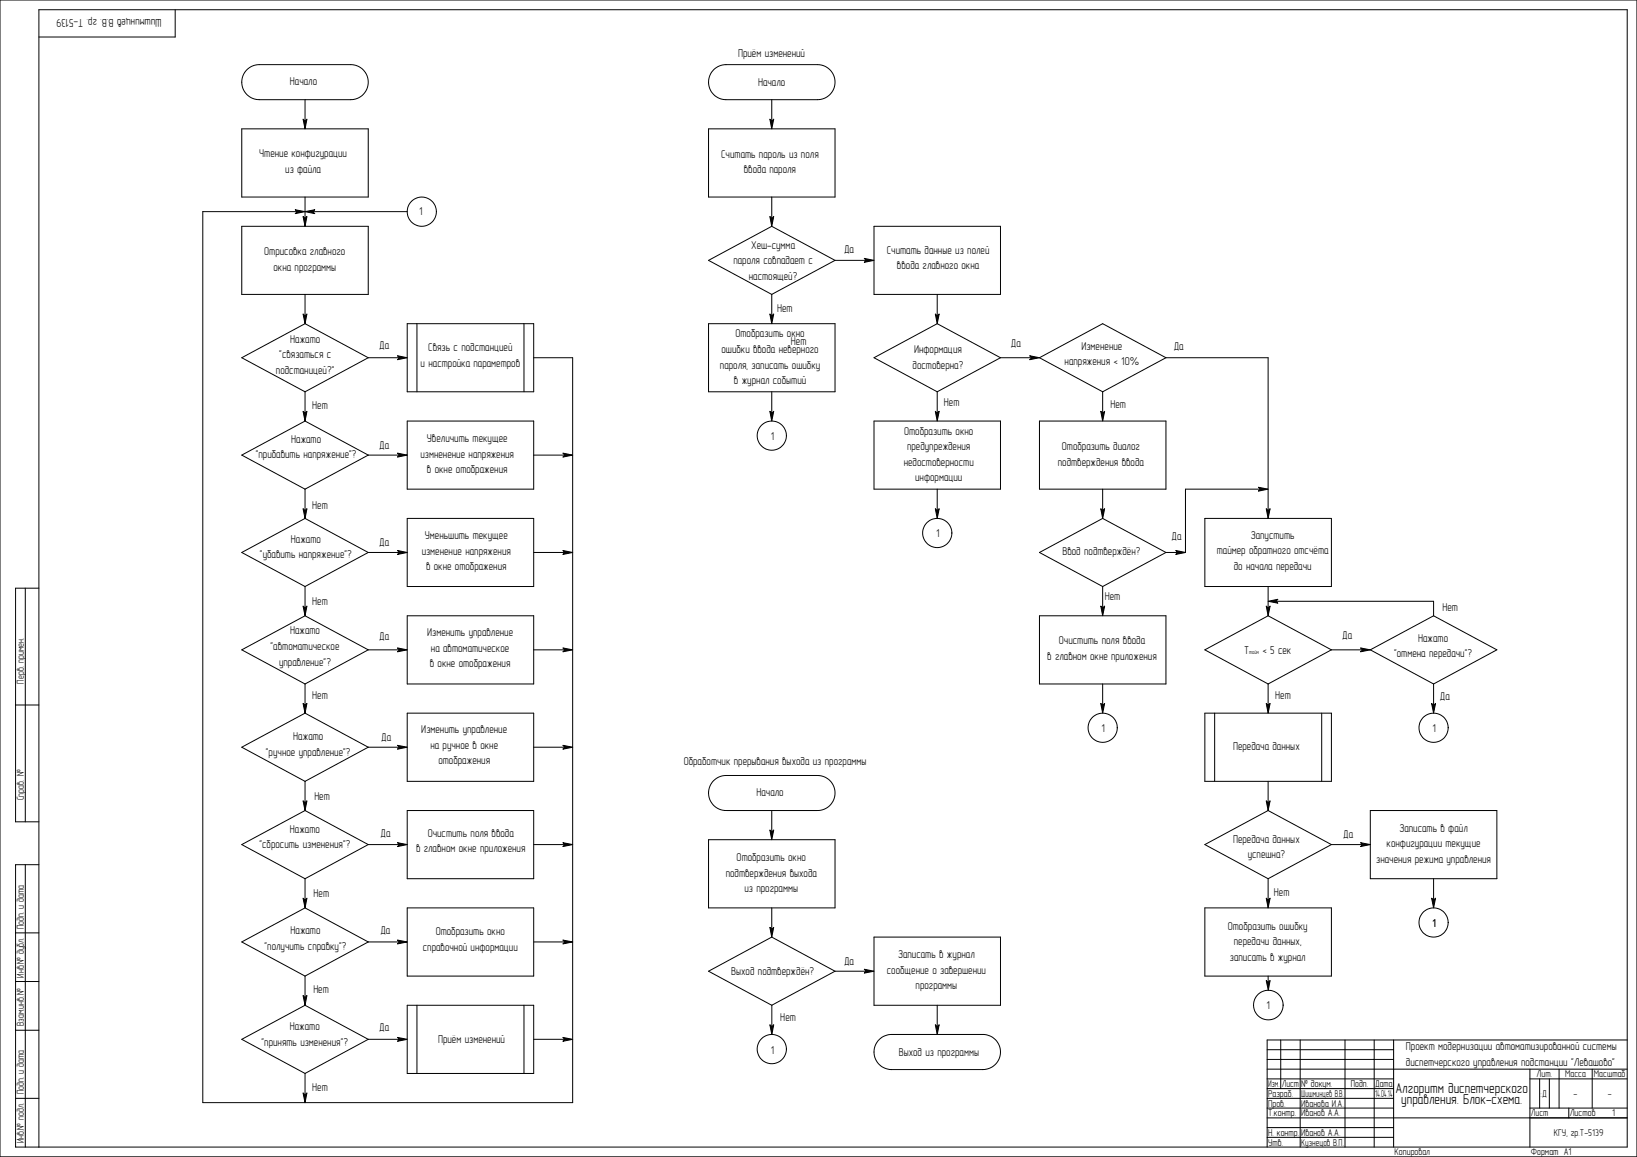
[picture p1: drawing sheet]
<svg xmlns="http://www.w3.org/2000/svg" width="841mm" height="594mm" viewBox="0 0 841 594" stroke-linecap="round" stroke-linejoin="round" font-family="sans-serif">
<defs><g id="words">
<g font-size="6.4">
<text x="717" y="561">Алгоритм диспетчерского</text>
<text x="720" y="567">управления. Блок-схема.</text>
</g>
<g font-size="5.1">
<text x="83" y="10" transform="rotate(180 83 10)">Шишминцев В.В. гр. Т-5139</text>
<text x="379" y="29">Приём изменений</text>
<text x="149" y="44">Начало</text>
<text x="389" y="44">Начало</text>
<text x="133" y="81">Чтение конфигурации</text>
<text x="371" y="81">Считать пароль из поля</text>
<text x="147" y="89">из файла</text>
<text x="382" y="89">ввода пароля</text>
<text x="215" y="110">1</text>
<text x="136" y="131">Отрисовка главного</text>
<text x="386" y="128">Хеш-сумма</text>
<text x="434" y="130">Да</text>
<text x="456" y="130">Считать данные из полей</text>
<text x="377" y="136">пароля совпадает с</text>
<text x="141" y="139">окна программы</text>
<text x="385" y="144">настоящей?</text>
<text x="461" y="138">ввода главного окна</text>
<text x="399" y="160">Нет</text>
<text x="378" y="173">Отобразить окно</text>
<text x="149" y="176">Нажато</text>
<text x="195" y="179">Да</text>
<text x="406" y="177">Нет</text>
<text x="519" y="178">Да</text>
<text x="556" y="180">Изменение</text>
<text x="603" y="180">Да</text>
<text x="143" y="184">&quot;связаться с</text>
<text x="220" y="180">Связь с подстанцией</text>
<text x="371" y="181">ошибки ввода неверного</text>
<text x="470" y="181">Информация</text>
<text x="216" y="188">и настройка параметров</text>
<text x="370" y="189">пароля, записать ошибку</text>
<text x="469" y="189">достоверна?</text>
<text x="547" y="188">напряжения &lt; 10%</text>
<text x="142" y="192">подстаницей?&quot;</text>
<text x="377" y="197">в журнал событий</text>
<text x="160" y="210">Нет</text>
<text x="485" y="208">Нет</text>
<text x="570" y="209">Нет</text>
<text x="150" y="227">Нажато</text>
<text x="219" y="227">Увеличить текущее</text>
<text x="396" y="226">1</text>
<text x="465" y="223">Отобразить окно</text>
<text x="195" y="231">Да</text>
<text x="466" y="231">предупреждения</text>
<text x="546" y="231">Отобразить диалог</text>
<text x="131" y="235">&quot;прибавить напряжение&quot;?</text>
<text x="216" y="235">измненение напряжения</text>
<text x="464" y="239">недостоверности</text>
<text x="543" y="239">подтверждения ввода</text>
<text x="219" y="243">в окне отображения</text>
<text x="470" y="247">информации</text>
<text x="160" y="261">Нет</text>
<text x="481" y="276">1</text>
<text x="149" y="279">Нажато</text>
<text x="195" y="280">Да</text>
<text x="218" y="277">Уменьшить текущее</text>
<text x="602" y="277">Да</text>
<text x="643" y="277">Запустить</text>
<text x="134" y="287">&quot;убавить напряжение&quot;?</text>
<text x="217" y="285">изменение напряжения</text>
<text x="546" y="285">Ввод подтверждён?</text>
<text x="625" y="285">таймер обратного отсчёта</text>
<text x="219" y="293">в окне отображения</text>
<text x="634" y="293">до начала передачи</text>
<text x="160" y="311">Нет</text>
<text x="568" y="308">Нет</text>
<text x="741" y="314">Нет</text>
<text x="149" y="326">Нажато</text>
<text x="195" y="328">Да</text>
<text x="219" y="327">Изменить управление</text>
<text x="690" y="328">Да</text>
<text x="729" y="329">Нажато</text>
<text x="139" y="334">&quot;автоматическое</text>
<text x="221" y="335">на автоматическое</text>
<text x="544" y="331">Очистить поля ввода</text>
<text x="639" y="336">T</text>
<text x="649" y="336">&lt; 5 сек</text>
<text x="143" y="342">управление&quot;?</text>
<text x="538" y="339">в главном окне приложения</text>
<text x="716" y="337">&quot;отмена передачи&quot;?</text>
<text x="221" y="343">в окне отображения</text>
<text x="160" y="359">Нет</text>
<text x="655" y="359">Нет</text>
<text x="740" y="359">Да</text>
<text x="216" y="376">Изменить управление</text>
<text x="566" y="376">1</text>
<text x="736" y="376">1</text>
<text x="151" y="380">Нажато</text>
<text x="196" y="380">Да</text>
<text x="137" y="388">&quot;ручное управление&quot;?</text>
<text x="221" y="384">на ручное в окне</text>
<text x="633" y="385">Передача данных</text>
<text x="225" y="392">отображения</text>
<text x="351" y="393">Обработчик прерывания выхода из программы</text>
<text x="162" y="411">Нет</text>
<text x="389" y="409">Начало</text>
<text x="149" y="428">Нажато</text>
<text x="196" y="430">Да</text>
<text x="220" y="430">Очистить поля ввода</text>
<text x="690" y="430">Да</text>
<text x="719" y="427">Записать в файл</text>
<text x="133" y="436">&quot;сбросить изменения&quot;?</text>
<text x="214" y="438">в главном окне приложения</text>
<text x="633" y="433">Передача данных</text>
<text x="712" y="435">конфигурации текущие</text>
<text x="378" y="442">Отобразить окно</text>
<text x="641" y="441">успешна?</text>
<text x="707" y="443">значения режима управления</text>
<text x="373" y="450">подтверждения выхода</text>
<text x="161" y="460">Нет</text>
<text x="382" y="458">из программы</text>
<text x="654" y="460">Нет</text>
<text x="149" y="480">Нажато</text>
<text x="195" y="480">Да</text>
<text x="631" y="477">Отобразить ошибку</text>
<text x="736" y="476">1</text>
<text x="224" y="480">Отобразить окно</text>
<text x="634" y="485">передачи данных,</text>
<text x="136" y="488">&quot;получить справку&quot;?</text>
<text x="217" y="488">справочной информации</text>
<text x="461" y="492">Записать в журнал</text>
<text x="434" y="495">Да</text>
<text x="632" y="493">записать в журнал</text>
<text x="376" y="500">Выход подтверждён?</text>
<text x="456" y="500">сообщение о завершении</text>
<text x="470" y="508">программы</text>
<text x="161" y="510">Нет</text>
<text x="651" y="518">1</text>
<text x="401" y="524">Нет</text>
<text x="149" y="529">Нажато</text>
<text x="195" y="530">Да</text>
<text x="134" y="537">&quot;принять изменения&quot;?</text>
<text x="225" y="536">Приём изменений</text>
<text x="722" y="539">Проект модернизации автоматизированной системы</text>
<text x="396" y="541">1</text>
<text x="462" y="542">Выход из программы</text>
<text x="722" y="547">диспетчерского управления подстанции &quot;Левашово&quot;</text>
<text x="160" y="560">Нет</text>
</g>
<g font-size="4.5">
<text x="12" y="351" transform="rotate(-90 12 351)">Перв. примен.</text>
<text x="12" y="411" transform="rotate(-90 12 411)">Справ. №</text>
<text x="12" y="477" transform="rotate(-90 12 477)">Подп. и дата</text>
<text x="12" y="502" transform="rotate(-90 12 502)">Инв.№ дубл.</text>
<text x="12" y="527" transform="rotate(-90 12 527)">Взам.инв.№</text>
<text x="789" y="553">Лит.</text>
<text x="804" y="553">Масса</text>
<text x="819" y="553">Масштаб</text>
<text x="12" y="562" transform="rotate(-90 12 562)">Подп. и дата</text>
<text x="652" y="558">Изм.</text>
<text x="652" y="563">Разраб.</text>
<text x="658" y="558">Лист</text>
<text x="668" y="558">№ докум.</text>
<text x="668" y="563">Шишминцев В.В.</text>
<text x="694" y="558">Подп.</text>
<text x="706" y="563">14.04.14</text>
<text x="706" y="558">Дата</text>
<text x="792" y="563">:Д</text>
<text x="808" y="563">-</text>
<text x="826" y="563">-</text>
<text x="652" y="568">Пров.</text>
<text x="668" y="568">Иванова И.А.</text>
<text x="652" y="573">Т.контр.</text>
<text x="668" y="573">Иванов А.А.</text>
<text x="787" y="573">Лист</text>
<text x="806" y="573">Листов</text>
<text x="828" y="573">1</text>
<text x="12" y="587" transform="rotate(-90 12 587)">Инв.№ подл.</text>
<text x="652" y="583">Н. контр.</text>
<text x="668" y="583">Иванов А.А.</text>
<text x="798" y="583">КГУ, гр.Т-5139</text>
<text x="652" y="588">Утв.</text>
<text x="668" y="588">Кузнецов В.П.</text>
<text x="716" y="593">Копировал</text>
<text x="787" y="593">Формат A1</text>
</g>
<text font-size="2.6" x="642" y="336">тайм</text>
</g></defs>
<g fill="none" stroke="#000" stroke-width=".51">
<path d="M0 0h841v594h-841zM90 5v14h-70M127 36a9 9 0 0 1 6-3h47a9 9 0 0 1 9 9 9 9 0 0 1-9 9h-47a9 9 0 0 1-8-5 9 9 0 0 1 2-10zM367 36a9 9 0 0 1 6-3h47a9 9 0 0 1 9 9 9 9 0 0 1-9 9h-47a9 9 0 0 1-8-5 9 9 0 0 1 2-10zM157 51v11M396 51v11M124 66h65v35h-65zM156 61l1 1 1-1-1 5zM364 66h65v35h-65zM396 61v1l2-1-2 5zM124 116h65v35h-65zM152 108l5 1-5 1 1-1z"/>
<path d="M153 109h-49v457h190v-382h-20M156 111l1 1 1-1-1 5zM157 109l5-1-1 1 1 1zM157 101v11M161 109h48M396 111v1l2-1-2 5zM396 101v11M449 116h65v35h-65zM429 134l-33-18-32 18 32 17M429 134l-33 17M429 134h16M444 133l5 1-5 1 1-1z"/>
<path d="M157 151v11M396 151v11M481 151v11M156 161l1 1 1-1-1 5zM209 166h65v35h-65zM214 166v35M269 166v35M364 166h65v35h-65zM396 161v1l2-1-2 5zM481 161v1l2-1-2 5zM189 184l-32-18-33 18 33 17M189 184l-32 17"/>
<path d="M189 184h16M204 183l5 1-5 1 1-1zM514 184h16M514 184l-33-18-32 18 32 17M514 184l-33 17M529 183l5 1-5 1 1-1zM599 184h53v78M599 184l-32-18-33 18 33 17M599 184l-32 17M156 211l1 1 1-1-1 5zM157 201v11M209 216h65v35h-65z"/>
<path d="M396 211v1l2-1-2 5zM396 201v11M449 216h65v35h-65zM481 211v1l2-1-2 5zM481 201v11M534 216h65v35h-65zM566 211l1 1 1-1-1 5zM567 201v11M189 234l-32-18-33 18 33 17M189 234l-32 17M189 234h16M204 233l5 1-5 1 1-1z"/>
<path d="M274 234h16M289 233l5 1-5 1 1-1zM157 251v11M481 251v11M567 251v11M647 250l5 1-5 1 1-1zM648 251h-39v33M156 261l1 1 1-1-1 5zM209 266h65v35h-65zM481 261v1l2-1-2 5zM566 261l1 1 1-1-1 5zM619 266h65v35h-65z"/>
<path d="M651 261l1 1 1-1-1 5zM189 284l-32-18-33 18 33 17M189 284l-32 17M189 284h16M204 283l5 1-5 1 1-1zM274 284h16M289 283l5 1-5 1 1-1zM599 284h6M599 284l-32-18-33 18 33 17M599 284l-32 17M604 283l5 1-5 1 1-1zM13 302v120"/>
<path d="M20 302h-12v120h12M156 311l1 1 1-1-1 5zM157 301v11M209 316h65v35h-65zM534 316h65v35h-65zM566 311l1 1 1-1-1 5zM567 301v11M651 311l1 1 1-1-1 5zM652 309l5-1-1 1 1 1zM652 301v11M656 309h81v7M737 316l-33 18 33 17"/>
<path d="M737 316l32 18-32 17M189 334l-32-18-33 18 33 17M189 334l-32 17M189 334h16M204 333l5 1-5 1 1-1zM274 334h16M289 333l5 1-5 1 1-1zM684 334h16M684 334l-32-18-33 18 33 17M684 334l-32 17M699 333l5 1-5 1 1-1zM157 351v11"/>
<path d="M567 351v11M652 351v11M737 351v11M8 362h12M156 361l1 1 1-1-1 5zM209 366h65v35h-65zM566 361l1 1 1-1-1 5zM619 366h65v35h-65zM624 366v35M651 361l1 1 1-1-1 5zM679 366v35M735 361l2 1 1-1-1 5z"/>
<path d="M189 384l-32-18-33 18 33 17M189 384l-32 17M189 384h16M204 383l5 1-5 1 1-1zM274 384h16M289 383l5 1-5 1 1-1zM156 411l1 1 1-1-1 5zM157 401v11M209 416h65v35h-65zM367 401a9 9 0 0 1 6-3h47a9 9 0 0 1 9 9 9 9 0 0 1-9 9h-47a9 9 0 0 1-8-5 9 9 0 0 1 2-10zM396 416v11M651 411l1 1 1-1-1 5z"/>
<path d="M652 401v11M704 416h65v35h-65zM189 434l-32-18-33 18 33 17M189 434l-32 17M189 434h16M204 433l5 1-5 1 1-1zM274 434h16M289 433l5 1-5 1 1-1zM364 431h65v35h-65zM396 426v1l2-1-2 5zM684 434h16M684 434l-32-18-33 18 33 17"/>
<path d="M684 434l-32 17M699 433l5 1-5 1 1-1zM13 444v145M20 444h-12v145h828v-584h-816v584M157 451v11M652 451v11M737 451v11M8 479h12M156 461l1 1 1-1-1 5zM209 466h65v35h-65zM396 476v1l2-1-2 5zM396 466v11"/>
<path d="M619 466h65v35h-65zM651 461l1 1 1-1-1 5zM735 461l2 1 1-1-1 5zM189 484l-32-18-33 18 33 17M189 484l-32 17M189 484h16M204 483l5 1-5 1 1-1zM274 484h16M289 483l5 1-5 1 1-1zM364 499l32-18 33 18-33 17zM429 499h16M444 498l5 1-5 1 1-1z"/>
<path d="M449 481h65v35h-65zM8 504h12M156 511l1 1 1-1-1 5zM157 501v11M209 516h65v35h-65zM214 516v35M269 516v35M397 516v11M481 516v11M651 503l1 1 1-1-1 5zM652 501v3M8 529h12"/>
<path d="M189 534l-32-18-33 18 33 17M189 534l-32 17M189 534h16M204 533l5 1-5 1 1-1zM274 534h16M289 533l5 1-5 1 1-1zM396 526l1 1 1-1-1 5zM452 534a9 9 0 0 1 6-3h47a9 9 0 0 1 9 9 9 9 0 0 1-9 9h-47a9 9 0 0 1-8-5 9 9 0 0 1 2-10zM481 526v1l2-1-2 5zM651 539h65M658 534v25M668 534v55"/>
<path d="M691 534v55M706 534v55M716 534v55M836 534h-185v55M157 551v11M651 549h185M651 554h65M651 559h65M651 544h65M786 554h50M786 549v40M791 554v15"/>
<path d="M796 554v15M801 549v20M818 549v20M8 564h12M156 561l1 1 1-1-1 5zM651 574h185M651 564h65M651 569h65M651 579h65M786 569h50M806 569v5M651 584h65"/>
<circle cx="217" cy="109" r="8"/>
<circle cx="397" cy="224" r="8"/>
<circle cx="482" cy="274" r="8"/>
<circle cx="567" cy="374" r="7"/>
<circle cx="737" cy="374" r="7"/>
<circle cx="737" cy="474" r="8"/>
<circle cx="652" cy="516" r="8"/>
<circle cx="397" cy="539" r="8"/>
</g>
<g fill="#000">
<path d="M156 61l1 1 1-1-1 5z" fill-rule="evenodd"/>
<path d="M396 61v1l2-1-2 5z" fill-rule="evenodd"/>
<path d="M152 108l5 1-5 1 1-1z" fill-rule="evenodd"/>
<path d="M156 111l1 1 1-1-1 5z" fill-rule="evenodd"/>
<path d="M157 109l5-1-1 1 1 1z" fill-rule="evenodd"/>
<path d="M396 111v1l2-1-2 5z" fill-rule="evenodd"/>
<path d="M444 133l5 1-5 1 1-1z" fill-rule="evenodd"/>
<path d="M156 161l1 1 1-1-1 5z" fill-rule="evenodd"/>
<path d="M396 161v1l2-1-2 5z" fill-rule="evenodd"/>
<path d="M481 161v1l2-1-2 5z" fill-rule="evenodd"/>
<path d="M204 183l5 1-5 1 1-1z" fill-rule="evenodd"/>
<path d="M529 183l5 1-5 1 1-1z" fill-rule="evenodd"/>
<path d="M156 211l1 1 1-1-1 5z" fill-rule="evenodd"/>
<path d="M396 211v1l2-1-2 5z" fill-rule="evenodd"/>
<path d="M481 211v1l2-1-2 5z" fill-rule="evenodd"/>
<path d="M566 211l1 1 1-1-1 5z" fill-rule="evenodd"/>
<path d="M204 233l5 1-5 1 1-1z" fill-rule="evenodd"/>
<path d="M289 233l5 1-5 1 1-1z" fill-rule="evenodd"/>
<path d="M647 250l5 1-5 1 1-1z" fill-rule="evenodd"/>
<path d="M156 261l1 1 1-1-1 5z" fill-rule="evenodd"/>
<path d="M481 261v1l2-1-2 5z" fill-rule="evenodd"/>
<path d="M566 261l1 1 1-1-1 5z" fill-rule="evenodd"/>
<path d="M651 261l1 1 1-1-1 5z" fill-rule="evenodd"/>
<path d="M204 283l5 1-5 1 1-1z" fill-rule="evenodd"/>
<path d="M289 283l5 1-5 1 1-1z" fill-rule="evenodd"/>
<path d="M604 283l5 1-5 1 1-1z" fill-rule="evenodd"/>
<path d="M156 311l1 1 1-1-1 5z" fill-rule="evenodd"/>
<path d="M566 311l1 1 1-1-1 5z" fill-rule="evenodd"/>
<path d="M651 311l1 1 1-1-1 5z" fill-rule="evenodd"/>
<path d="M652 309l5-1-1 1 1 1z" fill-rule="evenodd"/>
<path d="M204 333l5 1-5 1 1-1z" fill-rule="evenodd"/>
<path d="M289 333l5 1-5 1 1-1z" fill-rule="evenodd"/>
<path d="M699 333l5 1-5 1 1-1z" fill-rule="evenodd"/>
<path d="M156 361l1 1 1-1-1 5z" fill-rule="evenodd"/>
<path d="M566 361l1 1 1-1-1 5z" fill-rule="evenodd"/>
<path d="M651 361l1 1 1-1-1 5z" fill-rule="evenodd"/>
<path d="M735 361l2 1 1-1-1 5z" fill-rule="evenodd"/>
<path d="M204 383l5 1-5 1 1-1z" fill-rule="evenodd"/>
<path d="M289 383l5 1-5 1 1-1z" fill-rule="evenodd"/>
<path d="M156 411l1 1 1-1-1 5z" fill-rule="evenodd"/>
<path d="M651 411l1 1 1-1-1 5z" fill-rule="evenodd"/>
<path d="M204 433l5 1-5 1 1-1z" fill-rule="evenodd"/>
<path d="M289 433l5 1-5 1 1-1z" fill-rule="evenodd"/>
<path d="M396 426v1l2-1-2 5z" fill-rule="evenodd"/>
<path d="M699 433l5 1-5 1 1-1z" fill-rule="evenodd"/>
<path d="M156 461l1 1 1-1-1 5z" fill-rule="evenodd"/>
<path d="M396 476v1l2-1-2 5z" fill-rule="evenodd"/>
<path d="M651 461l1 1 1-1-1 5z" fill-rule="evenodd"/>
<path d="M735 461l2 1 1-1-1 5z" fill-rule="evenodd"/>
<path d="M204 483l5 1-5 1 1-1z" fill-rule="evenodd"/>
<path d="M289 483l5 1-5 1 1-1z" fill-rule="evenodd"/>
<path d="M444 498l5 1-5 1 1-1z" fill-rule="evenodd"/>
<path d="M156 511l1 1 1-1-1 5z" fill-rule="evenodd"/>
<path d="M651 503l1 1 1-1-1 5z" fill-rule="evenodd"/>
<path d="M204 533l5 1-5 1 1-1z" fill-rule="evenodd"/>
<path d="M289 533l5 1-5 1 1-1z" fill-rule="evenodd"/>
<path d="M396 526l1 1 1-1-1 5z" fill-rule="evenodd"/>
<path d="M481 526v1l2-1-2 5z" fill-rule="evenodd"/>
<path d="M156 561l1 1 1-1-1 5z" fill-rule="evenodd"/>
</g>
<use href="#words"/>
</svg>
